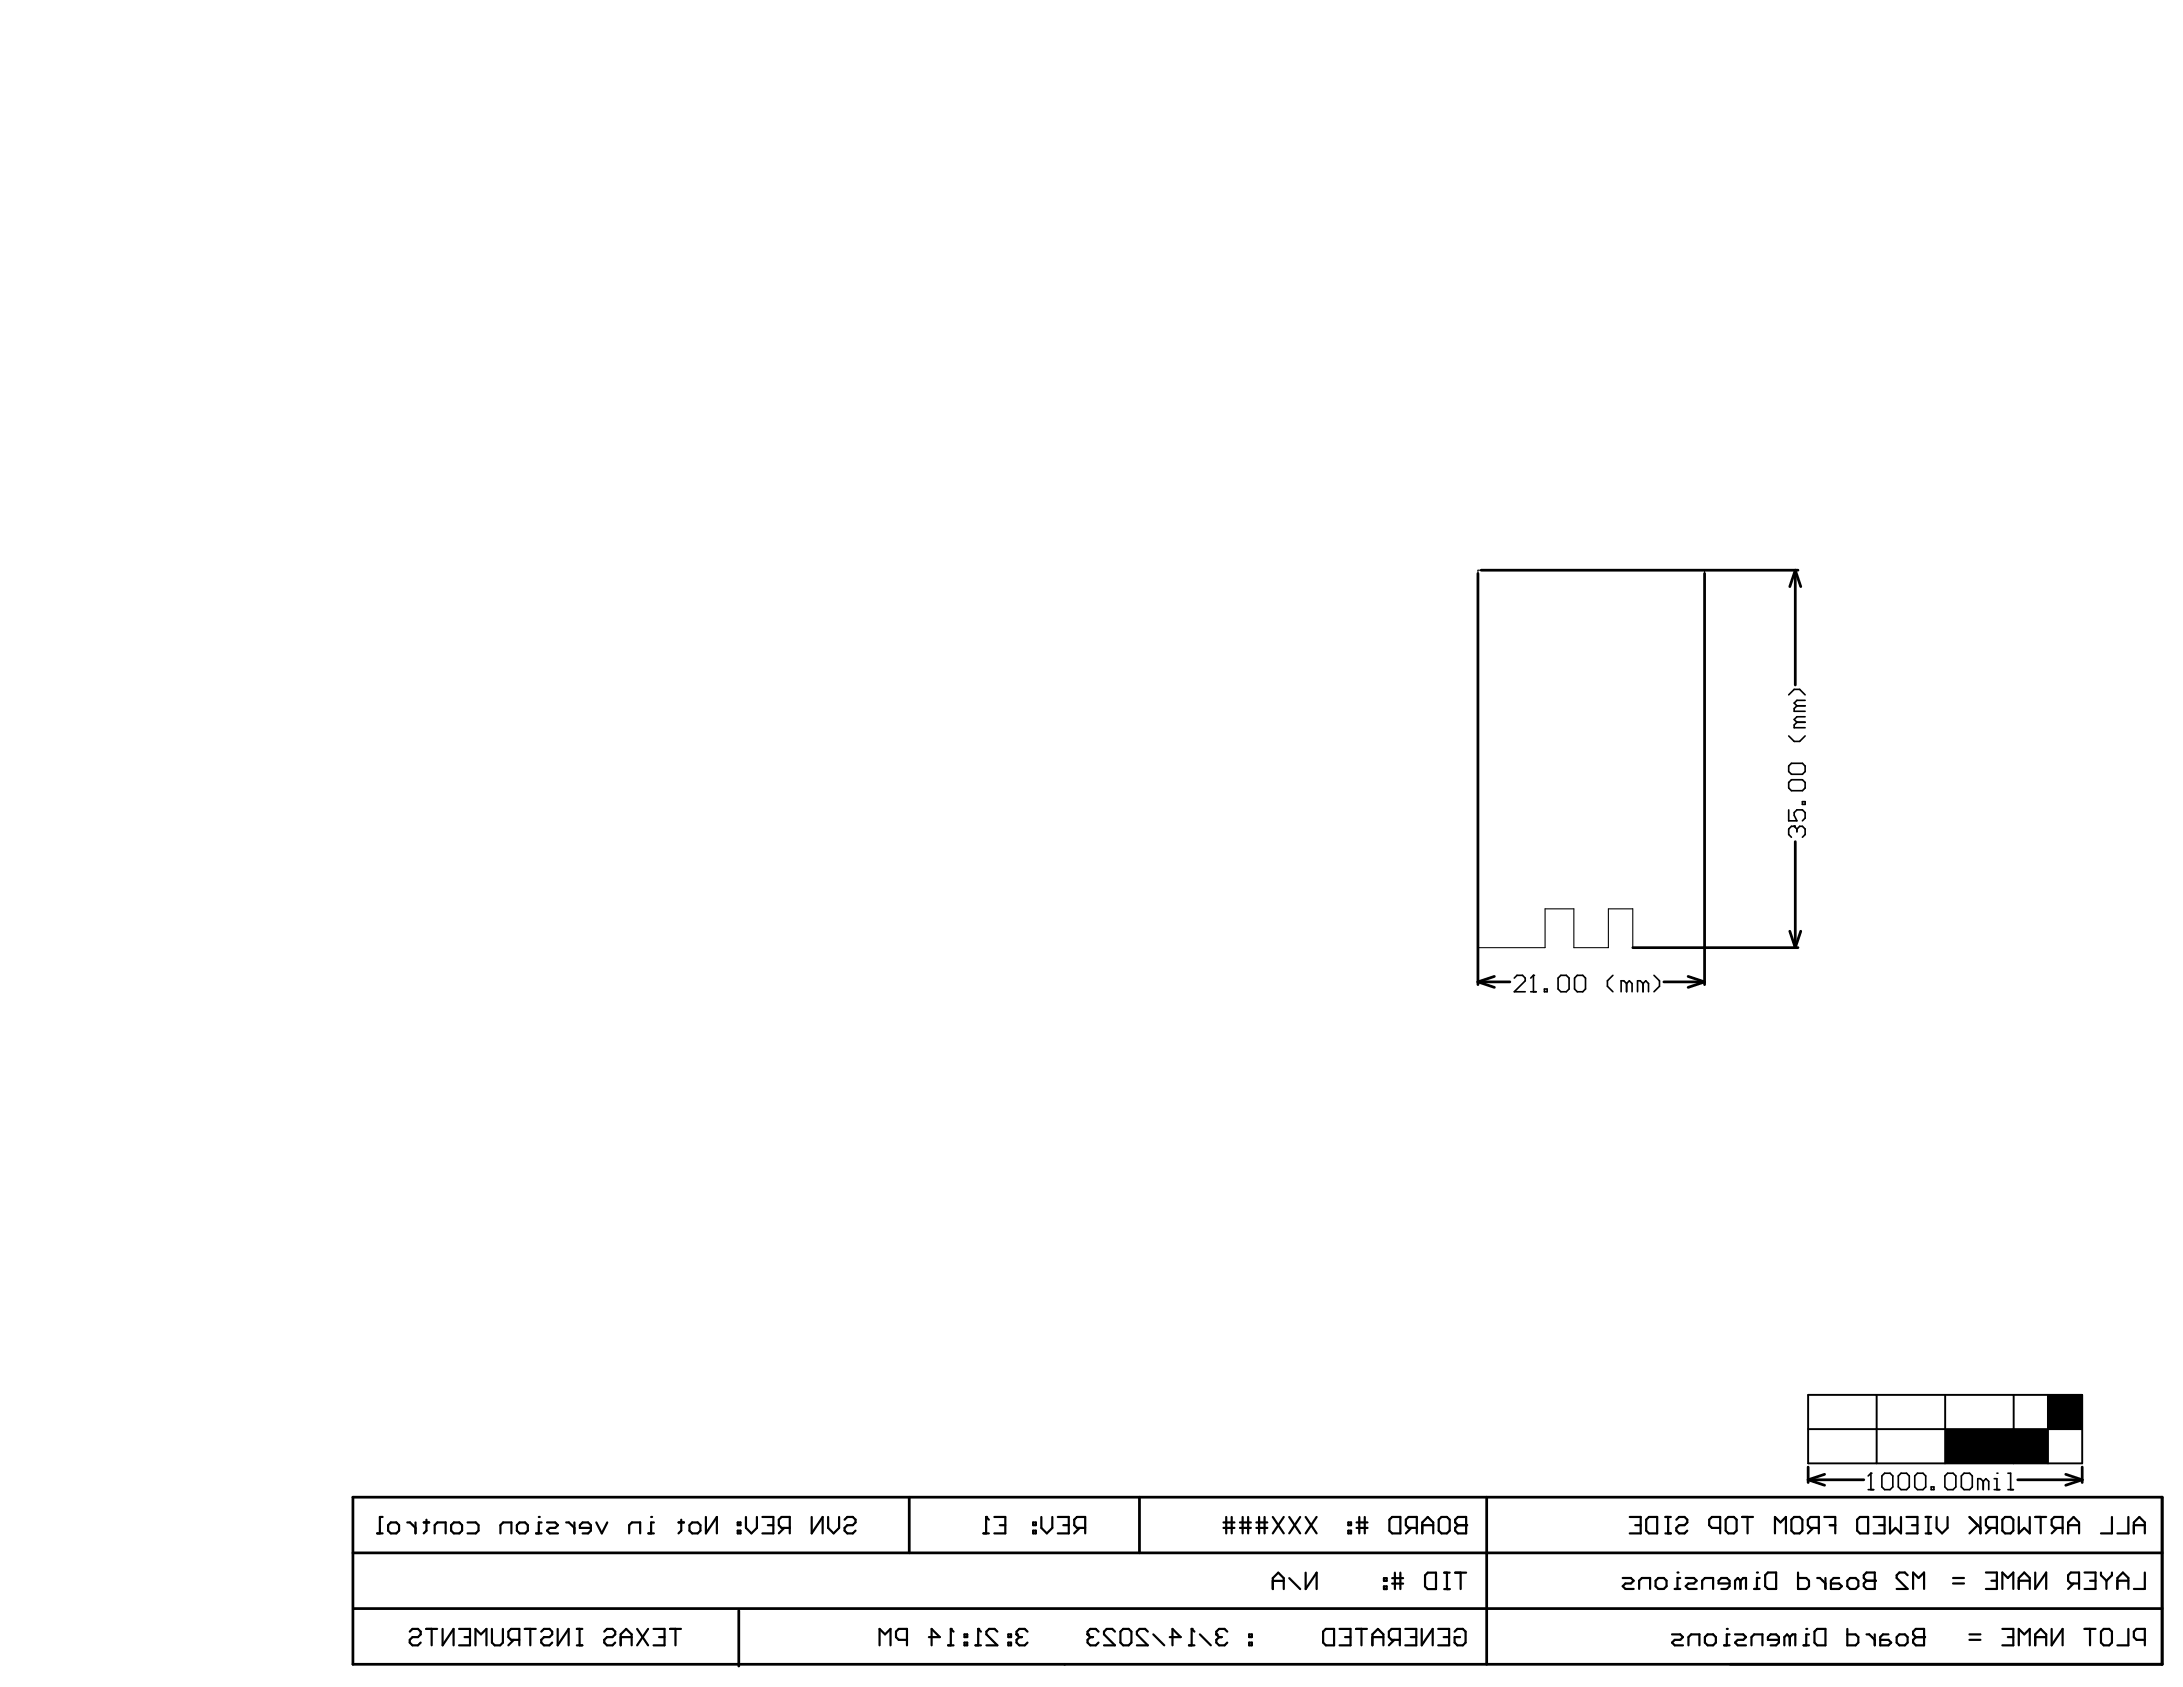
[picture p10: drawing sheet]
<svg xmlns="http://www.w3.org/2000/svg" width="279mm" height="216mm" viewBox="0 0 279 216" stroke-linecap="round" stroke-linejoin="round" font-family="sans-serif">
<path d="M189.2 73h.1M189.2 73v48.3h8.6v-5h3.6v5h4.5v-5h3.1v5h9.2v-48.3M189.2 73h29M218.2 73h.1" fill="none" stroke="#000" stroke-width=".14"/>
<g fill="none" stroke="#000" stroke-width=".35">
<path d="M189.2 73.4v52.6M189.6 73h40.5M218.2 73.4v52.6M229.8 73l.7 2.1M229.8 73l-.7 2.1M229.8 73v14.7M229.1 119.2l.7 2.1M229.8 107.7v13.6M230.5 119.2l-.7 2.1M189.2 125.7l2.1 .7M189.2 125.7h4M191.3 125l-2.1 .7"/>
<path d="M209 121.3h21.1M213 125.7h5.2M216.1 125l2.1 .7M218.2 125.7l-2.1 .7M45.2 198.7h231.5M116.4 191.6v7.1M145.8 191.6v7.1M190.3 191.6v21.4M231.4 189.4l2.1 .7M231.4 189.4h7.1M231.4 187.8v1.9M233.5 188.7l-2.1 .7"/>
<path d="M258.3 189.4h8.2M264.4 188.7l2.1 .7M266.5 189.4l-2.1 .7M266.5 187.8v1.9M276.7 191.6v21.4h-231.5v-21.4h231.5v21.4M45.2 205.9h231.5M94.6 206.1v7.1"/>
</g>
<g fill="none" stroke="#000" stroke-width=".28">
<path d="M48.3 196.2h.7M49 194.1h-.4v2.1M50 194.8h.7l.4 .4v.7l-.4 .3h-.7l-.3-.3v-.7zM52.1 194.8h.4l.7 .7M53.2 194.8v1.4M54.2 194.8h.7M54.6 194.5v1.4l-.4 .3M55.6 196.2v-1l.4-.4h1v1.4M57.7 195.2l.4-.4h.7l.3 .4v.7l-.3 .3h-.7l-.4-.3zM59.8 194.8h1.1l.3 .4v.7l-.3 .3h-1.1M64.1 196.2v-1l.3-.4h1.1v1.4M66.5 194.8h.7l.4 .4v.7l-.4 .3h-.7l-.3-.3v-.7z"/>
<path d="M68.6 196.2h.7M69 194.1h.1M69.3 194.8h-.3v1.4M70 194.8h1.1l.3 .4-.3 .3h-.7l-.4 .4 .4 .3h1M72.5 194.8h.3l.7 .7M73.5 194.8v1.4M75.6 195.5h-1.4v-.3l.4-.4h.7l.3 .4v.7l-.3 .3h-.7M76.3 194.8l.7 1.4 .7-1.4M80.5 196.2v-1l.4-.4h1v1.4M83 196.2h.7M83.3 194.1h.1M83.7 194.8h-.4v1.4"/>
<path d="M86.8 194.8h.7M87.2 194.5v1.4l-.4 .3M88.2 195.2l.4-.4h.7l.3 .4v.7l-.3 .3h-.7l-.4-.3zM90.3 194.1v2.1l1.5-2.1v2.1M94.4 195.9h.4v.3h-.4zM94.4 194.8h.4v.4h-.4zM95.5 194.1v1.4l.7 .7 .7-.7v-1.4M97.6 194.1h1.4v2.1h-1.4M98.3 195.2h.7M100.4 195.5l-.7 .7M101.1 195.5h-1.1l-.3-.3v-.7l.3-.4h1.1v2.1M103.9 194.1v2.1l1.4-2.1v2.1"/>
<path d="M106 194.1v1.4l.7 .7 .7-.7v-1.4M108.1 194.5l.3-.4h.7l.4 .4v.3l-.4 .4h-.7l-.3 .3v.4l.3 .3h.7l.4-.3M125.9 196.2h.7M126.2 194.1h.1M126.2 194.1l.4 .4M126.2 194.1v2.1M127.3 194.1h1.4v2.1h-1.4M128 195.2h.7M132.2 195.9h.4v.3h-.4zM132.2 194.8h.4v.4h-.4zM133.3 194.1v1.4l.7 .7 .7-.7v-1.4M135.4 194.1h1.4v2.1h-1.4"/>
<path d="M136.1 195.2h.7M138.2 195.5l-.7 .7M138.9 195.5h-1.1l-.3-.3v-.7l.3-.4h1.1v2.1M156.6 194.8h1.4M156.6 195.5h1.4M156.9 194.1v2.1M157.6 194.1v2.1M158.7 194.8h1.4M158.7 195.5h1.4M159 194.1v2.1M159.7 194.1v2.1M160.8 194.8h1.4"/>
<path d="M160.8 195.5h1.4M161.2 194.1v2.1M161.9 194.1v2.1M162.9 194.1l1.4 2.1M164.3 194.1l-1.4 2.1M165 194.1l1.4 2.1M166.4 194.1l-1.4 2.1M167.1 194.1l1.4 2.1M168.5 194.1l-1.4 2.1M172.6 195.9h.3v.3h-.3zM172.6 194.8h.3v.4h-.3zM173.6 194.8h1.4"/>
<path d="M173.6 195.5h1.4M174 194.1v2.1M174.7 194.1v2.1M177.8 194.5l.4-.4h1v2.1h-1l-.4-.3zM180.6 195.5l-.7 .7M181.3 195.5h-1l-.4-.3v-.7l.4-.4h1v2.1M182 195.2h1.4M182 196.2v-1.4l.7-.7 .7 .7v1.4M184.1 194.5l.4-.4h.7l.3 .4v1.4l-.3 .3h-.7l-.4-.3zM186.2 194.5l.4-.4h1v2.1h-1l-.4-.3v-.4l.4-.3-.4-.4zM186.6 195.2h1M187.6 195.2h.1"/>
<path d="M208.6 194.1h1.4v2.1h-1.4M209.3 195.2h.7M210.7 194.5l.3-.4h1.1v2.1h-1.1l-.3-.3zM213.1 196.2h.8M213.1 194.1h.8M213.5 194.1v2.1M214.6 194.5l.3-.4h.7l.4 .4v.3l-.4 .4h-.7l-.3 .3v.4l.3 .3h.7l.4-.3M220.2 195.5h-1.1l-.3-.3v-.7l.3-.4h1.1v2.1M220.9 194.5l.3-.4h.7l.4 .4v1.4l-.4 .3h-.7l-.3-.3zM223 194.1h1.4M223.7 194.1v2.1M227.2 196.2v-2.1l.7 .7 .7-.7v2.1"/>
<path d="M229.3 194.5l.3-.4h.7l.4 .4v1.4l-.4 .3h-.7l-.3-.3zM232.1 195.5l-.7 .7M232.8 195.5h-1.1l-.3-.3v-.7l.3-.4h1.1v2.1M233.5 194.1h1.4v2.1M234.2 195.2h.7M237.7 194.5l.3-.4h1.1v2.1h-1.1l-.3-.3zM239.8 194.1h1.4v2.1h-1.4M240.5 195.2h.7M241.9 194.1v2.1l.7-.7 .7 .7v-2.1M244 194.1h1.4v2.1h-1.4M244.7 195.2h.7M246.5 196.2h.7"/>
<path d="M246.5 194.1h.7M246.8 194.1v2.1M247.9 194.1v1.4l.7 .7 .7-.7v-1.4M252.1 194.1l1.4 1.4M253.1 195.2l-1 1M253.5 194.1v2.1M254.9 195.5l-.7 .7M255.6 195.5h-1.1l-.3-.3v-.7l.3-.4h1.1v2.1M256.3 194.5l.3-.4h.7l.4 .4v1.4l-.4 .3h-.7l-.3-.3zM258.4 194.1v2.1l.7-.7 .7 .7v-2.1M260.5 194.1h1.4M261.2 194.1v2.1"/>
<path d="M263.3 195.5l-.7 .7M264 195.5h-1.1l-.3-.3v-.7l.3-.4h1.1v2.1M264.7 195.2h1.4M264.7 196.2v-1.4l.7-.7 .7 .7v1.4M270.3 194.1v2.1h-1.4M272.4 194.1v2.1h-1.4M273.1 195.2h1.4M273.1 196.2v-1.4l.7-.7 .7 .7v1.4M52.4 208.8l.4-.3h.7l.3 .3v.4l-.3 .3h-.7l-.4 .4v.3l.4 .4h.7l.3-.4M54.5 208.5h1.4M55.2 208.5v2.1M56.6 208.5v2.1l1.5-2.1v2.1"/>
<path d="M58.8 208.5h1.4v2.1h-1.4M59.5 209.5h.7M60.9 210.6v-2.1l.7 .7 .7-.7v2.1M63 208.5v1.7l.3 .4h.7l.4-.4v-1.7M65.8 209.9l-.7 .7M66.5 209.9h-1.1l-.3-.4v-.7l.3-.3h1.1v2.1M67.2 208.5h1.4M67.9 208.5v2.1M69.3 208.8l.3-.3h.7l.4 .3v.4l-.4 .3h-.7l-.3 .4v.3l.3 .4h.7l.4-.4M71.4 208.5v2.1l1.4-2.1v2.1M73.8 210.6h.7M73.8 208.5h.7"/>
<path d="M74.2 208.5v2.1M77.3 208.8l.4-.3h.7l.3 .3v.4l-.3 .3h-.7l-.4 .4v.3l.4 .4h.7l.3-.4M79.4 209.5h1.4M79.4 210.6v-1.4l.7-.7 .7 .7v1.4M81.5 208.5l1.4 2.1M82.9 208.5l-1.4 2.1M83.6 208.5h1.5v2.1h-1.5M84.4 209.5h.7M85.8 208.5h1.4M86.5 208.5v2.1M112.6 210.6v-2.1l.7 .7 .7-.7v2.1M116.1 209.9h-1.1l-.3-.4v-.7l.3-.3h1.1v2.1"/>
<path d="M118.9 209.5h1.4l-1.1-1v2.1M121.3 210.6h.7M121.7 208.5h.1M121.7 208.5v2.1M121.7 208.5l.3 .3M123.4 210.2h.4v.4h-.4zM123.4 209.2h.4v.3h-.4zM124.8 210.6h.7M125.2 208.5h.1M125.2 208.5v2.1M125.2 208.5l.3 .3M127.7 208.8l-.4-.3h-.7l-.4 .3v.4l1.5 1.4h-1.5"/>
<path d="M129.1 210.2h.3v.4h-.3zM129.1 209.2h.3v.3h-.3zM130.1 209.2h.1M130.1 209.2l.4 .3M130.5 209.5l-.4 .4v.3l.4 .4h.7l.3-.4M130.5 209.5h.3M131.5 208.8l-.3-.3h-.7l-.4 .3v.4M139.2 209.2h.1M139.2 209.2l.3 .3M139.5 209.5l-.3 .4v.3l.3 .4h.7l.4-.4M139.5 209.5h.4M140.6 208.8l-.4-.3h-.7l-.3 .3v.4"/>
<path d="M142.7 208.8l-.3-.3h-.7l-.4 .3v.4l1.4 1.4h-1.4M143.4 208.8l.4-.3h.7l.3 .3v1.4l-.3 .4h-.7l-.4-.4zM146.9 208.8l-.3-.3h-.7l-.4 .3v.4l1.4 1.4h-1.4M147.6 209.2l1.4 1.4M149.7 209.5h1.4l-1-1v2.1M152.2 210.6h.7M152.5 208.5h.1M152.5 208.5v2.1M152.5 208.5l.4 .3M153.6 209.2l1.4 1.4M155.7 209.2h.1M155.7 209.2l.3 .3"/>
<path d="M156 209.5l-.3 .4v.3l.3 .4h.7l.4-.4M156 209.5h.4M157.1 208.8l-.4-.3h-.7l-.3 .3v.4M159.9 210.2h.3v.4h-.3zM159.9 209.2h.3v.3h-.3zM162.9 202.3h1.4M162.9 203.4v-1.4l.7-.7 .7 .7v1.4M165 202l1.4 1.4M167.1 201.3v2.1l1.4-2.1v2.1M169.3 208.8l.4-.3h1v2.1h-1l-.4-.4zM171.4 208.5h1.5v2.1h-1.5M172.1 209.5h.8"/>
<path d="M173.6 208.5h1.4M174.3 208.5v2.1M175.7 209.5h1.4M175.7 210.6v-1.4l.7-.7 .7 .7v1.4M177.1 203h.4v.4h-.4zM177.1 202h.4v.3h-.4zM178.2 202h1.4M178.2 202.7h1.4M178.5 209.9l-.7 .7M178.5 201.3v2.1M179.2 209.9h-1.1l-.3-.4v-.7l.3-.3h1.1v2.1M179.2 201.3v2.1"/>
<path d="M179.9 208.5h1.4v2.1h-1.4M180.6 209.5h.7M182 208.5v2.1l1.4-2.1v2.1M182.7 201.3h1.1v2.1h-1.1l-.3-.4v-1.4zM184.1 208.5h1.4v2.1h-1.4M184.8 209.5h.7M184.8 201.3h.7M184.8 203.4h.7M185.2 201.3v2.1M186.2 208.8l.3-.3h.7l.4 .3v1.4l-.4 .4h-.7l-.3-.4v-.7h.7M186.2 201.3h1.4M186.9 201.3v2.1"/>
<path d="M207.7 202h1l.4 .3-.4 .4h-.7l-.3 .3 .3 .4h1.1M209.8 203.4v-1.1l.3-.3h1.1v1.4M211.9 202.3l.3-.3h.7l.4 .3v.7l-.4 .4h-.7l-.3-.4zM214 209.2h1.1l.3 .3-.3 .4h-.7l-.4 .3 .4 .4h1M214.4 203.4h.7M214.7 201.2h.1M215.1 202h-.4v1.4M215.8 202h1l.4 .3-.4 .4h-.7l-.3 .3 .3 .4h1.1M216.1 210.6v-1.1l.4-.3h1v1.4M217.9 203.4v-1.1l.3-.3h1.1v1.4M218.2 209.5l.4-.3h.7l.3 .3v.7l-.3 .4h-.7l-.4-.4zM220.7 210.6h.7"/>
<path d="M221 208.5h.1M221.4 209.2h-.4v1.4M221.4 202.7h-1.4v-.4l.3-.3h.7l.4 .3v.7l-.4 .4h-.7M222.1 209.2h1l.4 .3-.4 .4h-.7l-.3 .3 .3 .4h1.1M222.8 202.3l.3-.3h.4v1.4M222.8 202.3v1.1M222.8 202.3l-.4-.3-.3 .3v1.1M224.2 210.6v-1.1l.3-.3h1.1v1.4M224.5 203.4h.7M224.9 201.2h.1M225.2 202h-.3v1.4M226.3 201.2h1v2.2h-1l-.4-.4v-1.4z"/>
<path d="M227.7 209.9h-1.4v-.4l.3-.3h.7l.4 .3v.7l-.4 .4h-.7M229.1 209.5l.3-.3h.4v1.4M229.1 209.5v1.1M229.1 209.5l-.4-.3-.3 .3v1.1M230.1 201.2v2.2h1.1l.3-.4v-.7l-.3-.3h-1.1M230.8 210.6h.7M231.2 208.5h.1M231.5 209.2h-.3v1.4M232.2 208.8l.4-.3h1v2.1h-1l-.4-.4zM232.6 202h.3l.7 .7M233.6 202v1.4M235.4 202h-.7l-.4 .3v1.1h1.1l.3-.4-.3-.3h-1.1"/>
<path d="M236.4 208.5v2.1h1.1l.3-.4v-.7l-.3-.3h-1.1M236.4 202.3l.4-.3h.7l.3 .3v.7l-.3 .4h-.7l-.4-.4zM238.5 201.6l.4-.4h1v2.2h-1l-.4-.4v-.3l.4-.4-.4-.3zM238.9 209.2h.3l.7 .7M238.9 202.3h1M239.9 202.3h.1M239.9 209.2v1.4M241.7 209.2h-.7l-.4 .3v1.1h1.1l.4-.4-.4-.3h-1.1M242.8 209.5l.3-.3h.7l.4 .3v.7l-.4 .4h-.7l-.3-.4zM244.2 201.6l-.4-.4h-.7l-.3 .4v.4l1.4 1.4h-1.4M244.9 203.4v-2.2l.7 .8 .7-.8v2.2M244.9 208.8l.3-.3h1.1v2.1h-1.1l-.3-.4v-.3l.3-.4-.3-.3z"/>
<path d="M245.2 209.5h1.1M246.3 209.5h.1M250 202.7h1.4M250 202h1.4M252.1 209.2h1.4M252.1 209.9h1.4M254.2 201.2h1.4v2.2h-1.4M254.9 202.3h.7M256.3 208.5h1.4v2.1h-1.4M256.3 203.4v-2.2l.7 .8 .7-.8v2.2M257 209.5h.7M258.4 203.4v-1.4l.7-.8 .7 .8v1.4"/>
<path d="M258.4 210.6v-2.1l.7 .7 .7-.7v2.1M258.4 202.3h1.4M260.5 209.5h1.4M260.5 201.2v2.2l1.4-2.2v2.2M260.5 210.6v-1.4l.7-.7 .7 .7v1.4M262.6 208.5v2.1l1.4-2.1v2.1M265.4 202.7l-.7 .7M266.1 202.7h-1.1l-.3-.4v-.7l.3-.4h1.1v2.2M266.8 208.5h1.4M266.8 201.2h1.4v2.2h-1.4M267.5 202.3h.7M267.5 208.5v2.1"/>
<path d="M268.9 208.8l.4-.3h.7l.3 .3v1.4l-.3 .4h-.7l-.4-.4zM268.9 201.2v.4l.7 .7M269.6 202.3v1.1M270.3 201.2v.4l-.7 .7M271 203.4v-1.4l.7-.8 .7 .8v1.4M271 202.3h1.4M272.4 208.5v2.1h-1.4M274.5 209.9h-1l-.4-.4v-.7l.4-.3h1v2.1M274.5 201.2v2.2h-1.4"/>
</g>
<path d="M231.4 178.5h35.1v8.8h-35.1zM240.2 178.5v8.8M249 178.5v8.8M257.7 178.5v8.8M262.1 178.5v8.8M231.4 182.9h35.1" fill="none" stroke="#000" stroke-width=".25"/>
<g fill="#000">
<path d="M262.1 178.5h4.4v4.4h-4.4z" fill-rule="evenodd"/>
<path d="M249 182.9h13.1v4.4h-13.1z" fill-rule="evenodd"/>
</g>
<g fill="none" stroke="#000" stroke-width=".21">
<path d="M228.9 98l.4-.3h1.4l.3 .3v.7l-.3 .4h-1.4l-.4-.4zM228.9 94.2l.7 .7h.7l.7-.7M228.9 88.9l.7-.7h.7l.7 .7M230 90.3l-.4 .4v.3h1.4M230 92.4l-.4 .4v.3h1.4M230 92.4h1M230 90.3h1M231 91.7h-1l-.4 .4 .4 .3M231 89.6h-1l-.4 .4 .4 .3M228.9 100.1l.4-.3h1.4l.3 .3v.7l-.3 .4h-1.4l-.4-.4zM228.9 103.6v1.4h1.1l-.4-.7v-.3l.4-.4h.7l.3 .4v.7l-.3 .3M229.6 105.7h.1"/>
<path d="M229.6 105.7h-.3l-.4 .4v.7l.4 .4M229.6 105.7l.4 .4M230 106.1l.3-.4h.4l.3 .4v.7l-.3 .4M230 106.1v.3M230.7 102.6h.3v.3h-.3zM193.8 125.2l.4-.4h.7l.3 .4v.3l-1.4 1.4h1.4M195.9 126.9h.7M196.3 124.8h.1M196.3 124.8v2.1M196.3 124.8l-.4 .4M197.7 126.6h.3v.3h-.3zM199.4 125.2l.4-.4h.7l.3 .4v1.4l-.3 .3h-.7l-.4-.3z"/>
<path d="M201.5 125.2l.4-.4h.7l.3 .4v1.4l-.3 .3h-.7l-.4-.3zM206.4 124.8l-.7 .7v.7l.7 .7M208.2 125.9l-.4-.4h-.3v1.4M208.2 125.9v1M208.2 125.9l.3-.4 .4 .4v1M210.3 125.9l-.4-.4h-.3v1.4M210.3 125.9v1M210.3 125.9l.3-.4 .4 .4v1M211.7 124.8l.7 .7v.7l-.7 .7M239.1 190.6h.7M239.5 188.5h.1M239.5 188.5v2.1"/>
<path d="M239.5 188.5l-.4 .4M240.9 188.9l.3-.4h.7l.4 .4v1.4l-.4 .3h-.7l-.3-.3zM243 188.9l.3-.4h.7l.4 .4v1.4l-.4 .3h-.7l-.3-.3zM245.1 188.9l.3-.4h.7l.4 .4v1.4l-.4 .3h-.7l-.3-.3zM247.2 190.3h.3v.3h-.3zM249.3 188.5h.7l.3 .4v1.4l-.3 .3h-.7l-.4-.3v-1.4zM251.4 188.5h.7l.3 .4v1.4l-.3 .3h-.7l-.4-.3v-1.4zM253.8 189.6l-.3-.4h-.4v1.4M253.8 189.6v1M253.8 189.6l.4-.4 .3 .4v1M255.2 190.6h.7M255.2 189.2h.4v1.4"/>
<path d="M255.6 188.5h.1M257 190.6h.7M257 188.5h.3v2.1"/>
</g>
</svg>
